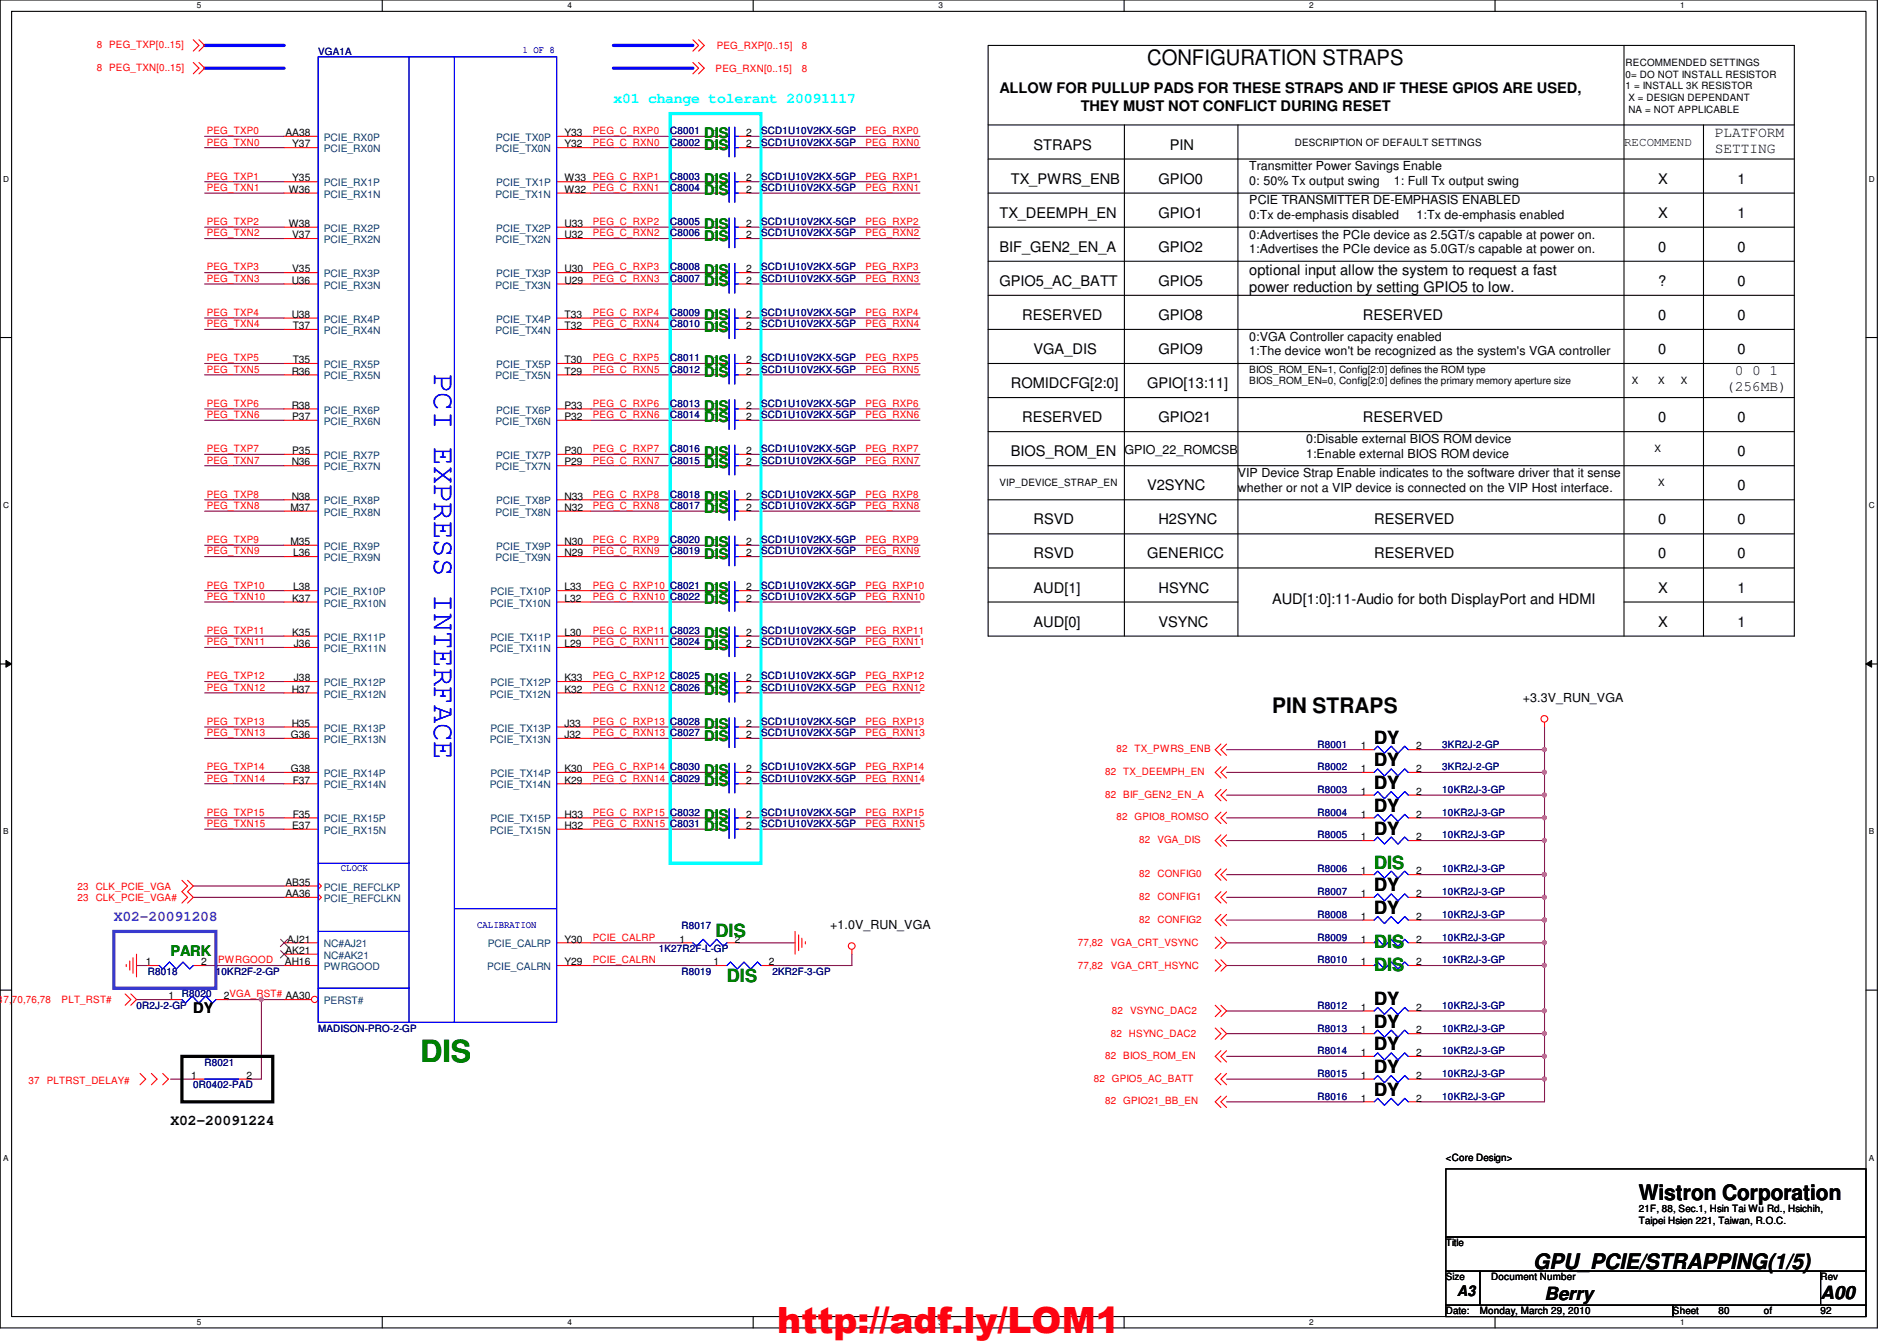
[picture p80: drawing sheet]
<svg xmlns="http://www.w3.org/2000/svg" width="297mm" height="210mm" viewBox="0 0 297 210" stroke-linecap="round" stroke-linejoin="round" font-family="sans-serif">
<defs><g id="words">
<text font-size="5.6" fill="#f00" x="121.7" y="208.7">http://adf.ly/LOM1</text>
<text font-size="4.8" fill="#00f" x="68" y="58.5" transform="rotate(90 68 58.5)">PCI EXPRESS INTERFACE</text>
<text font-size="4.8" fill="#008000" x="65.8" y="166.2">DIS</text>
<g font-size="3.3">
<text x="179.6" y="10.1">CONFIGURATION STRAPS</text>
<text x="199.2" y="111.6">PIN STRAPS</text>
<text x="256.6" y="187.9">Wistron Corporation</text>
<text x="240.1" y="198.6">GPU_PCIE/STRAPPING(1/5)</text>
</g>
<g font-size="2.8">
<text x="215.2" y="116.4">DY</text>
<text x="215.2" y="120">DY</text>
<text x="215.2" y="123.5">DY</text>
<text x="215.2" y="127.1">DY</text>
<text x="215.2" y="130.6">DY</text>
<text x="215.2" y="143.1">DY</text>
<text x="215.2" y="139.5">DY</text>
<text x="215.2" y="160.9">DY</text>
<text x="215.2" y="157.3">DY</text>
<text x="215.2" y="168">DY</text>
<text x="215.2" y="164.4">DY</text>
<text x="215.2" y="171.5">DY</text>
<text x="241.8" y="203.5">Berry</text>
<text x="285.1" y="203.3">A00</text>
</g>
<g font-size="2.8" fill="#008000">
<text x="215.2" y="136">DIS</text>
<text x="112.1" y="146.6">DIS</text>
<text x="215.2" y="148.4">DIS</text>
<text x="113.8" y="153.8">DIS</text>
<text x="215.2" y="152">DIS</text>
</g>
<text font-size="2.3" fill="#0ff" x="96.1" y="16.1">x01 change tolerant 20091117</text>
<g font-size="2.3">
<text x="156.5" y="14.6">ALLOW FOR PULLUP PADS FOR THESE STRAPS AND IF THESE GPIOS ARE USED,</text>
<text x="169.2" y="17.3">THEY MUST NOT CONFLICT DURING RESET</text>
<text x="161.8" y="23.4">STRAPS</text>
<text x="183.2" y="23.4">PIN</text>
<text x="268.5" y="21.4">PLATFORM</text>
<text x="268.5" y="23.9">SETTING</text>
<text x="158.3" y="28.7">TX_PWRS_ENB</text>
<text x="181.4" y="28.7">GPIO0</text>
<text x="259.6" y="28.7">X</text>
<text x="272.1" y="28.7">1</text>
<text x="156.5" y="34.1">TX_DEEMPH_EN</text>
<text x="181.4" y="34.1">GPIO1</text>
<text x="259.6" y="34.1">X</text>
<text x="272.1" y="34.1">1</text>
<text x="156.5" y="39.4">BIF_GEN2_EN_A</text>
<text x="181.4" y="39.4">GPIO2</text>
<text x="259.6" y="39.4">0</text>
<text x="272.1" y="39.4">0</text>
<text x="156.5" y="44.7">GPIO5_AC_BATT</text>
<text x="181.4" y="44.7">GPIO5</text>
<text x="195.6" y="43">optional input allow the system to request a fast</text>
<text x="195.6" y="45.6">power reduction by setting GPIO5 to low.</text>
<text x="259.6" y="44.7">?</text>
<text x="272.1" y="44.7">0</text>
<text x="160.1" y="50.1">RESERVED</text>
<text x="181.4" y="50.1">GPIO8</text>
<text x="213.4" y="50.1">RESERVED</text>
<text x="259.6" y="50.1">0</text>
<text x="272.1" y="50.1">0</text>
<text x="161.8" y="55.4">VGA_DIS</text>
<text x="181.4" y="55.4">GPIO9</text>
<text x="259.6" y="55.4">0</text>
<text x="271.6" y="58.8">0 0 1</text>
<text x="272.1" y="55.4">0</text>
<text x="158.3" y="60.7">ROMIDCFG[2:0]</text>
<text x="179.6" y="60.7">GPIO[13:11]</text>
<text x="270.3" y="61.3">(256MB)</text>
<text x="158.3" y="71.4">BIOS_ROM_EN</text>
<text x="160.1" y="66.1">RESERVED</text>
<text x="181.4" y="66.1">GPIO21</text>
<text x="213.4" y="66.1">RESERVED</text>
<text x="259.6" y="66.1">0</text>
<text x="272.1" y="71.4">0</text>
<text x="272.1" y="66.1">0</text>
<text x="179.6" y="76.8">V2SYNC</text>
<text x="272.1" y="76.8">0</text>
<text x="161.8" y="82.1">RSVD</text>
<text x="181.4" y="82.1">H2SYNC</text>
<text x="215.2" y="82.1">RESERVED</text>
<text x="259.6" y="82.1">0</text>
<text x="272.1" y="82.1">0</text>
<text x="161.8" y="87.4">RSVD</text>
<text x="179.6" y="87.4">GENERICC</text>
<text x="215.2" y="87.4">RESERVED</text>
<text x="259.6" y="87.4">0</text>
<text x="272.1" y="87.4">0</text>
<text x="161.8" y="92.8">AUD[1]</text>
<text x="181.4" y="92.8">HSYNC</text>
<text x="199.2" y="94.5">AUD[1:0]:11-Audio for both DisplayPort and HDMI</text>
<text x="259.6" y="92.8">X</text>
<text x="272.1" y="92.8">1</text>
<text x="161.8" y="98.1">AUD[0]</text>
<text x="181.4" y="98.1">VSYNC</text>
<text x="259.6" y="98.1">X</text>
<text x="272.1" y="98.1">1</text>
<text x="30.3" y="158.6">DY</text>
<text x="26.7" y="176.1">X02-20091224</text>
<text x="228.2" y="202.8">A3</text>
</g>
<g font-size="2.3" fill="#008000">
<text x="110.3" y="23.5">DIS</text>
<text x="110.3" y="21.7">DIS</text>
<text x="110.3" y="28.8">DIS</text>
<text x="110.3" y="35.9">DIS</text>
<text x="110.3" y="30.6">DIS</text>
<text x="110.3" y="37.7">DIS</text>
<text x="110.3" y="43">DIS</text>
<text x="110.3" y="44.8">DIS</text>
<text x="110.3" y="51.9">DIS</text>
<text x="110.3" y="50.1">DIS</text>
<text x="110.3" y="59">DIS</text>
<text x="110.3" y="57.2">DIS</text>
<text x="110.3" y="64.3">DIS</text>
<text x="110.3" y="71.5">DIS</text>
<text x="110.3" y="66.1">DIS</text>
<text x="110.3" y="73.2">DIS</text>
<text x="110.3" y="78.6">DIS</text>
<text x="110.3" y="80.3">DIS</text>
<text x="110.3" y="85.7">DIS</text>
<text x="110.3" y="87.5">DIS</text>
<text x="110.3" y="94.6">DIS</text>
<text x="110.3" y="92.8">DIS</text>
<text x="110.3" y="101.7">DIS</text>
<text x="110.3" y="99.9">DIS</text>
<text x="110.3" y="107">DIS</text>
<text x="110.3" y="108.8">DIS</text>
<text x="110.3" y="114.1">DIS</text>
<text x="110.3" y="115.9">DIS</text>
<text x="110.3" y="121.2">DIS</text>
<text x="110.3" y="123">DIS</text>
<text x="110.3" y="128.4">DIS</text>
<text x="110.3" y="130.1">DIS</text>
<text x="26.7" y="149.7">PARK</text>
</g>
<text font-size="2.3" fill="#8000ff" x="17.8" y="144.1">X02-20091208</text>
<g font-size="1.9">
<text x="254.3" y="22.9">RECOMMEND</text>
<text x="195.6" y="26.7">Transmitter Power Savings Enable</text>
<text x="195.6" y="29">0: 50% Tx output swing</text>
<text x="218.3" y="29">1: Full Tx output swing</text>
<text x="195.6" y="32">PCIE TRANSMITTER DE-EMPHASIS ENABLED</text>
<text x="195.6" y="34.3">0:Tx de-emphasis disabled</text>
<text x="221.8" y="34.3">1:Tx de-emphasis enabled</text>
<text x="195.6" y="37.3">0:Advertises the PCIe device as 2.5GT/s capable at power on.</text>
<text x="195.6" y="39.6">1:Advertises the PCIe device as 5.0GT/s capable at power on.</text>
<text x="195.6" y="53.3">0:VGA Controller capacity enabled</text>
<text x="195.6" y="55.6">1:The device won't be recognized as the system's VGA controller</text>
<text x="176.1" y="71.1">GPIO_22_ROMCSB</text>
<text x="204.5" y="69.3">0:Disable external BIOS ROM device</text>
<text x="204.5" y="71.6">1:Enable external BIOS ROM device</text>
<text x="193.8" y="74.7">VIP Device Strap Enable indicates to the software driver that it sense</text>
<text x="193.8" y="77">whether or not a VIP device is connected on the VIP Host interface.</text>
<text x="238.5" y="109.9">+3.3V_RUN_VGA</text>
<text x="130" y="145.5">+1.0V_RUN_VGA</text>
</g>
<g font-size="1.6" fill="#f00">
<text x="15.2" y="11">8 PEG_TXN[0..15]</text>
<text x="15.2" y="7.5">8 PEG_TXP[0..15]</text>
<text x="112.1" y="11.2">PEG_RXN[0..15]</text>
<text x="112.2" y="7.7">PEG_RXP[0..15]</text>
<text x="125.6" y="11.2">8</text>
<text x="125.6" y="7.7">8</text>
<text x="32.4" y="21">PEG_TXP0</text>
<text x="32.4" y="22.8">PEG_TXN0</text>
<text x="92.8" y="21">PEG_C_RXP0</text>
<text x="92.8" y="22.8">PEG_C_RXN0</text>
<text x="135.5" y="22.8">PEG_RXN0</text>
<text x="135.5" y="21">PEG_RXP0</text>
<text x="32.4" y="28.1">PEG_TXP1</text>
<text x="32.4" y="29.9">PEG_TXN1</text>
<text x="135.5" y="29.9">PEG_RXN1</text>
<text x="135.5" y="28.1">PEG_RXP1</text>
<text x="32.4" y="35.2">PEG_TXP2</text>
<text x="92.8" y="35.2">PEG_C_RXP2</text>
<text x="135.5" y="35.2">PEG_RXP2</text>
<text x="32.4" y="37">PEG_TXN2</text>
<text x="92.8" y="37">PEG_C_RXN2</text>
<text x="135.5" y="37">PEG_RXN2</text>
<text x="32.4" y="42.3">PEG_TXP3</text>
<text x="32.4" y="44.1">PEG_TXN3</text>
<text x="92.8" y="42.3">PEG_C_RXP3</text>
<text x="92.8" y="44.1">PEG_C_RXN3</text>
<text x="135.5" y="44.1">PEG_RXN3</text>
<text x="135.5" y="42.3">PEG_RXP3</text>
<text x="32.4" y="49.4">PEG_TXP4</text>
<text x="32.4" y="51.2">PEG_TXN4</text>
<text x="92.8" y="49.4">PEG_C_RXP4</text>
<text x="92.8" y="51.2">PEG_C_RXN4</text>
<text x="135.5" y="51.2">PEG_RXN4</text>
<text x="135.5" y="49.4">PEG_RXP4</text>
<text x="32.4" y="56.6">PEG_TXP5</text>
<text x="32.4" y="58.3">PEG_TXN5</text>
<text x="92.8" y="56.6">PEG_C_RXP5</text>
<text x="92.8" y="58.3">PEG_C_RXN5</text>
<text x="135.5" y="58.3">PEG_RXN5</text>
<text x="135.5" y="56.6">PEG_RXP5</text>
<text x="32.4" y="63.7">PEG_TXP6</text>
<text x="32.4" y="65.4">PEG_TXN6</text>
<text x="92.8" y="63.7">PEG_C_RXP6</text>
<text x="92.8" y="65.4">PEG_C_RXN6</text>
<text x="135.5" y="65.4">PEG_RXN6</text>
<text x="135.5" y="63.7">PEG_RXP6</text>
<text x="32.4" y="70.8">PEG_TXP7</text>
<text x="92.8" y="70.8">PEG_C_RXP7</text>
<text x="135.5" y="70.8">PEG_RXP7</text>
<text x="32.4" y="72.6">PEG_TXN7</text>
<text x="32.4" y="77.9">PEG_TXP8</text>
<text x="92.8" y="72.6">PEG_C_RXN7</text>
<text x="92.8" y="77.9">PEG_C_RXP8</text>
<text x="135.5" y="72.6">PEG_RXN7</text>
<text x="135.5" y="77.9">PEG_RXP8</text>
<text x="32.4" y="79.7">PEG_TXN8</text>
<text x="92.8" y="79.7">PEG_C_RXN8</text>
<text x="135.5" y="79.7">PEG_RXN8</text>
<text x="32.4" y="85">PEG_TXP9</text>
<text x="32.4" y="86.8">PEG_TXN9</text>
<text x="92.8" y="85">PEG_C_RXP9</text>
<text x="92.8" y="86.8">PEG_C_RXN9</text>
<text x="135.5" y="86.8">PEG_RXN9</text>
<text x="135.5" y="85">PEG_RXP9</text>
<text x="32.4" y="92.1">PEG_TXP10</text>
<text x="32.4" y="93.9">PEG_TXN10</text>
<text x="92.8" y="92.1">PEG_C_RXP10</text>
<text x="92.8" y="93.9">PEG_C_RXN10</text>
<text x="135.5" y="93.9">PEG_RXN10</text>
<text x="135.5" y="92.1">PEG_RXP10</text>
<text x="32.4" y="99.2">PEG_TXP11</text>
<text x="32.4" y="101">PEG_TXN11</text>
<text x="92.8" y="99.2">PEG_C_RXP11</text>
<text x="92.8" y="101">PEG_C_RXN11</text>
<text x="135.5" y="101">PEG_RXN11</text>
<text x="135.5" y="99.2">PEG_RXP11</text>
<text x="32.4" y="106.3">PEG_TXP12</text>
<text x="92.8" y="106.3">PEG_C_RXP12</text>
<text x="135.5" y="106.3">PEG_RXP12</text>
<text x="32.4" y="113.5">PEG_TXP13</text>
<text x="32.4" y="108.1">PEG_TXN12</text>
<text x="92.8" y="113.5">PEG_C_RXP13</text>
<text x="92.8" y="108.1">PEG_C_RXN12</text>
<text x="135.5" y="108.1">PEG_RXN12</text>
<text x="135.5" y="113.5">PEG_RXP13</text>
<text x="32.4" y="115.2">PEG_TXN13</text>
<text x="92.8" y="115.2">PEG_C_RXN13</text>
<text x="135.5" y="115.2">PEG_RXN13</text>
<text x="174.8" y="117.7">82 TX_PWRS_ENB</text>
<text x="32.4" y="120.6">PEG_TXP14</text>
<text x="32.4" y="122.3">PEG_TXN14</text>
<text x="92.8" y="120.6">PEG_C_RXP14</text>
<text x="92.8" y="122.3">PEG_C_RXN14</text>
<text x="135.5" y="122.3">PEG_RXN14</text>
<text x="135.5" y="120.6">PEG_RXP14</text>
<text x="173.1" y="121.3">82 TX_DEEMPH_EN</text>
<text x="173.1" y="124.8">82 BIF_GEN2_EN_A</text>
<text x="32.4" y="127.7">PEG_TXP15</text>
<text x="32.4" y="129.5">PEG_TXN15</text>
<text x="92.8" y="127.7">PEG_C_RXP15</text>
<text x="92.8" y="129.5">PEG_C_RXN15</text>
<text x="135.5" y="129.5">PEG_RXN15</text>
<text x="135.5" y="127.7">PEG_RXP15</text>
<text x="174.8" y="128.4">82 GPIO8_ROMSO</text>
<text x="178.4" y="132">82 VGA_DIS</text>
<text x="178.4" y="137.3">82 CONFIG0</text>
<text x="12.1" y="139.2">23 CLK_PCIE_VGA</text>
<text x="12.1" y="141">23 CLK_PCIE_VGA#</text>
<text x="178.4" y="140.8">82 CONFIG1</text>
<text x="92.8" y="147.2">PCIE_CALRP</text>
<text x="168.8" y="148.1">77,82</text>
<text x="173.9" y="148.1">VGA_CRT_VSYNC</text>
<text x="178.4" y="144.4">82 CONFIG2</text>
<text x="34.2" y="150.8">PWRGOOD</text>
<text x="92.8" y="150.8">PCIE_CALRN</text>
<text x="168.8" y="151.7">77,82</text>
<text x="173.9" y="151.7">VGA_CRT_HSYNC</text>
<text x="-.8" y="157">,37,70,76,78</text>
<text x="9.6" y="157">PLT_RST#</text>
<text x="174.1" y="158.8">82 VSYNC_DAC2</text>
<text x="173.1" y="165.7">82 BIOS_ROM_EN</text>
<text x="173.9" y="162.3">82 HSYNC_DAC2</text>
<text x="4.5" y="169.6">37 PLTRST_DELAY#</text>
<text x="171.3" y="169.3">82 GPIO5_AC_BATT</text>
<text x="173.1" y="172.8">82 GPIO21_BB_EN</text>
</g>
<g font-size="1.6" fill="#000080">
<text x="49.8" y="8.6">VGA1A</text>
<text x="104.9" y="22.8">C8002</text>
<text x="104.9" y="21">C8001</text>
<text x="119.2" y="22.8">SCD1U10V2KX-5GP</text>
<text x="119.2" y="21">SCD1U10V2KX-5GP</text>
<text x="104.9" y="29.9">C8004</text>
<text x="104.9" y="28.1">C8003</text>
<text x="119.2" y="29.9">SCD1U10V2KX-5GP</text>
<text x="119.2" y="28.1">SCD1U10V2KX-5GP</text>
<text x="104.9" y="35.2">C8005</text>
<text x="119.2" y="35.2">SCD1U10V2KX-5GP</text>
<text x="104.9" y="37">C8006</text>
<text x="119.2" y="37">SCD1U10V2KX-5GP</text>
<text x="104.9" y="42.3">C8008</text>
<text x="104.9" y="44.1">C8007</text>
<text x="119.2" y="42.3">SCD1U10V2KX-5GP</text>
<text x="119.2" y="44.1">SCD1U10V2KX-5GP</text>
<text x="104.9" y="51.2">C8010</text>
<text x="104.9" y="49.4">C8009</text>
<text x="119.2" y="51.2">SCD1U10V2KX-5GP</text>
<text x="119.2" y="49.4">SCD1U10V2KX-5GP</text>
<text x="104.9" y="58.3">C8012</text>
<text x="104.9" y="56.6">C8011</text>
<text x="119.2" y="58.3">SCD1U10V2KX-5GP</text>
<text x="119.2" y="56.6">SCD1U10V2KX-5GP</text>
<text x="104.9" y="65.4">C8014</text>
<text x="104.9" y="63.7">C8013</text>
<text x="119.2" y="65.4">SCD1U10V2KX-5GP</text>
<text x="119.2" y="63.7">SCD1U10V2KX-5GP</text>
<text x="104.9" y="70.8">C8016</text>
<text x="119.2" y="70.8">SCD1U10V2KX-5GP</text>
<text x="104.9" y="72.6">C8015</text>
<text x="104.9" y="77.9">C8018</text>
<text x="119.2" y="72.6">SCD1U10V2KX-5GP</text>
<text x="119.2" y="77.9">SCD1U10V2KX-5GP</text>
<text x="104.9" y="79.7">C8017</text>
<text x="119.2" y="79.7">SCD1U10V2KX-5GP</text>
<text x="104.9" y="85">C8020</text>
<text x="104.9" y="86.8">C8019</text>
<text x="119.2" y="85">SCD1U10V2KX-5GP</text>
<text x="119.2" y="86.8">SCD1U10V2KX-5GP</text>
<text x="104.9" y="93.9">C8022</text>
<text x="104.9" y="92.1">C8021</text>
<text x="119.2" y="93.9">SCD1U10V2KX-5GP</text>
<text x="119.2" y="92.1">SCD1U10V2KX-5GP</text>
<text x="104.9" y="101">C8024</text>
<text x="104.9" y="99.2">C8023</text>
<text x="119.2" y="101">SCD1U10V2KX-5GP</text>
<text x="119.2" y="99.2">SCD1U10V2KX-5GP</text>
<text x="104.9" y="106.3">C8025</text>
<text x="119.2" y="106.3">SCD1U10V2KX-5GP</text>
<text x="104.9" y="108.1">C8026</text>
<text x="104.9" y="113.5">C8028</text>
<text x="119.2" y="108.1">SCD1U10V2KX-5GP</text>
<text x="119.2" y="113.5">SCD1U10V2KX-5GP</text>
<text x="104.9" y="115.2">C8027</text>
<text x="119.2" y="115.2">SCD1U10V2KX-5GP</text>
<text x="206.3" y="117">R8001</text>
<text x="225.8" y="117">3KR2J-2-GP</text>
<text x="104.9" y="120.6">C8030</text>
<text x="104.9" y="122.3">C8029</text>
<text x="119.2" y="120.6">SCD1U10V2KX-5GP</text>
<text x="119.2" y="122.3">SCD1U10V2KX-5GP</text>
<text x="206.3" y="120.6">R8002</text>
<text x="206.3" y="124.1">R8003</text>
<text x="225.8" y="120.6">3KR2J-2-GP</text>
<text x="225.8" y="124.1">10KR2J-3-GP</text>
<text x="104.9" y="127.7">C8032</text>
<text x="104.9" y="129.5">C8031</text>
<text x="119.2" y="127.7">SCD1U10V2KX-5GP</text>
<text x="119.2" y="129.5">SCD1U10V2KX-5GP</text>
<text x="206.3" y="127.7">R8004</text>
<text x="206.3" y="131.2">R8005</text>
<text x="225.8" y="127.7">10KR2J-3-GP</text>
<text x="225.8" y="131.2">10KR2J-3-GP</text>
<text x="206.3" y="136.6">R8006</text>
<text x="225.8" y="136.6">10KR2J-3-GP</text>
<text x="206.3" y="143.7">R8008</text>
<text x="206.3" y="140.1">R8007</text>
<text x="225.8" y="143.7">10KR2J-3-GP</text>
<text x="225.8" y="140.1">10KR2J-3-GP</text>
<text x="103.2" y="149">1K27R2F-L-GP</text>
<text x="106.7" y="145.5">R8017</text>
<text x="206.3" y="147.2">R8009</text>
<text x="225.8" y="147.2">10KR2J-3-GP</text>
<text x="23.2" y="152.6">R8018</text>
<text x="33.8" y="152.6">10KR2F-2-GP</text>
<text x="106.7" y="152.6">R8019</text>
<text x="120.9" y="152.6">2KR2F-3-GP</text>
<text x="206.3" y="150.8">R8010</text>
<text x="225.8" y="150.8">10KR2J-3-GP</text>
<text x="21.4" y="157.9">0R2J-2-GP</text>
<text x="28.5" y="156.1">R8020</text>
<text x="49.8" y="161.5">MADISON-PRO-2-GP</text>
<text x="206.3" y="161.5">R8013</text>
<text x="206.3" y="157.9">R8012</text>
<text x="225.8" y="161.5">10KR2J-3-GP</text>
<text x="225.8" y="157.9">10KR2J-3-GP</text>
<text x="32" y="166.8">R8021</text>
<text x="206.3" y="165">R8014</text>
<text x="225.8" y="165">10KR2J-3-GP</text>
<text x="30.3" y="170.3">0R0402-PAD</text>
<text x="206.3" y="172.1">R8016</text>
<text x="206.3" y="168.6">R8015</text>
<text x="225.8" y="172.1">10KR2J-3-GP</text>
<text x="225.8" y="168.6">10KR2J-3-GP</text>
</g>
<g font-size="1.6" fill="#00f">
<text x="81.8" y="8.3">1 OF 8</text>
<text x="53.4" y="136.4">CLOCK</text>
<text x="74.7" y="145.2">CALIBRATION</text>
</g>
<g font-size="1.6">
<text x="254.5" y="10.3">RECOMMENDED SETTINGS</text>
<text x="254.5" y="12.1">0= DO NOT INSTALL RESISTOR</text>
<text x="254.5" y="14">1 = INSTALL 3K RESISTOR</text>
<text x="255" y="15.8">X = DESIGN DEPENDANT</text>
<text x="255" y="17.6">NA = NOT APPLICABLE</text>
<text x="44.7" y="21.3">AA38</text>
<text x="45.8" y="23.1">Y37</text>
<text x="88.4" y="21.3">Y33</text>
<text x="88.4" y="23.1">Y32</text>
<text x="111.7" y="23.1">1</text>
<text x="111.7" y="21.3">1</text>
<text x="116.8" y="23.1">2</text>
<text x="116.8" y="21.3">2</text>
<text x="202.7" y="22.8">DESCRIPTION OF DEFAULT SETTINGS</text>
<text x="45.8" y="28.4">Y35</text>
<text x="88.4" y="28.4">W33 PEG_C_RXP1</text>
<text x="111.7" y="28.4">1</text>
<text x="116.8" y="28.4">2</text>
<text x="45.2" y="30.2">W36</text>
<text x="45.2" y="35.5">W38</text>
<text x="88.4" y="35.5">U33</text>
<text x="88.4" y="30.2">W32 PEG_C_RXN1</text>
<text x="111.7" y="35.5">1</text>
<text x="111.7" y="30.2">1</text>
<text x="116.8" y="35.5">2</text>
<text x="116.8" y="30.2">2</text>
<text x="45.8" y="37.3">V37</text>
<text x="88.4" y="37.3">U32</text>
<text x="111.7" y="37.3">1</text>
<text x="116.8" y="37.3">2</text>
<text x="45.7" y="44.4">U36</text>
<text x="45.8" y="42.6">V35</text>
<text x="88.4" y="42.6">U30</text>
<text x="88.4" y="44.4">U29</text>
<text x="111.7" y="42.6">1</text>
<text x="111.7" y="44.4">1</text>
<text x="116.8" y="42.6">2</text>
<text x="116.8" y="44.4">2</text>
<text x="45.7" y="49.7">U38</text>
<text x="45.8" y="51.5">T37</text>
<text x="88.4" y="49.7">T33</text>
<text x="88.4" y="51.5">T32</text>
<text x="111.7" y="51.5">1</text>
<text x="111.7" y="49.7">1</text>
<text x="116.8" y="51.5">2</text>
<text x="116.8" y="49.7">2</text>
<text x="45.7" y="58.6">R36</text>
<text x="45.8" y="56.9">T35</text>
<text x="88.4" y="56.9">T30</text>
<text x="88.4" y="58.6">T29</text>
<text x="111.7" y="58.6">1</text>
<text x="111.7" y="56.9">1</text>
<text x="116.8" y="58.6">2</text>
<text x="116.8" y="56.9">2</text>
<text x="195.6" y="58.3">BIOS_ROM_EN=1, Config[2:0] defines the ROM type</text>
<text x="45.7" y="64">R38</text>
<text x="45.8" y="65.7">P37</text>
<text x="88.4" y="64">P33</text>
<text x="88.4" y="65.7">P32</text>
<text x="111.7" y="65.7">1</text>
<text x="111.7" y="64">1</text>
<text x="116.8" y="65.7">2</text>
<text x="116.8" y="64">2</text>
<text x="195.6" y="60.2">BIOS_ROM_EN=0, Config[2:0] defines the primary memory aperture size</text>
<text x="255.5" y="60.1">X</text>
<text x="259.6" y="60.1">X</text>
<text x="263.2" y="60.1">X</text>
<text x="45.8" y="71.1">P35</text>
<text x="88.4" y="71.1">P30</text>
<text x="111.7" y="71.1">1</text>
<text x="116.8" y="71.1">2</text>
<text x="259.1" y="70.8">X</text>
<text x="45.7" y="72.9">N36</text>
<text x="88.4" y="72.9">P29</text>
<text x="111.7" y="72.9">1</text>
<text x="116.8" y="72.9">2</text>
<text x="156.5" y="76.1">VIP_DEVICE_STRAP_EN</text>
<text x="259.6" y="76.1">X</text>
<text x="45.5" y="80">M37</text>
<text x="45.7" y="78.2">N38</text>
<text x="88.4" y="78.2">N33</text>
<text x="88.4" y="80">N32</text>
<text x="111.7" y="78.2">1</text>
<text x="111.7" y="80">1</text>
<text x="116.8" y="78.2">2</text>
<text x="116.8" y="80">2</text>
<text x="45.5" y="85.3">M35</text>
<text x="45.9" y="87.1">L36</text>
<text x="88.4" y="85.3">N30</text>
<text x="88.4" y="87.1">N29</text>
<text x="111.7" y="85.3">1</text>
<text x="111.7" y="87.1">1</text>
<text x="116.8" y="85.3">2</text>
<text x="116.8" y="87.1">2</text>
<text x="45.8" y="94.2">K37</text>
<text x="45.9" y="92.4">L38</text>
<text x="88.4" y="94.2">L32</text>
<text x="88.4" y="92.4">L33</text>
<text x="111.7" y="94.2">1</text>
<text x="111.7" y="92.4">1</text>
<text x="116.8" y="94.2">2</text>
<text x="116.8" y="92.4">2</text>
<text x="45.8" y="99.5">K35</text>
<text x="46" y="101.3">J36</text>
<text x="88.4" y="101.3">L29</text>
<text x="88.4" y="99.5">L30</text>
<text x="111.7" y="101.3">1</text>
<text x="111.7" y="99.5">1</text>
<text x="116.8" y="101.3">2</text>
<text x="116.8" y="99.5">2</text>
<text x="46" y="106.6">J38</text>
<text x="88.4" y="106.6">K33</text>
<text x="111.7" y="106.6">1</text>
<text x="116.8" y="106.6">2</text>
<text x="45.7" y="108.4">H37</text>
<text x="45.7" y="113.7">H35</text>
<text x="88.4" y="108.4">K32</text>
<text x="88.4" y="113.7">J33</text>
<text x="111.7" y="108.4">1</text>
<text x="111.7" y="113.7">1</text>
<text x="116.8" y="108.4">2</text>
<text x="116.8" y="113.7">2</text>
<text x="45.5" y="115.5">G36</text>
<text x="88.4" y="115.5">J32</text>
<text x="111.7" y="115.5">1</text>
<text x="116.8" y="115.5">2</text>
<text x="213.1" y="117.3">1</text>
<text x="221.7" y="117.3">2</text>
<text x="45.5" y="120.9">G38</text>
<text x="45.8" y="122.6">F37</text>
<text x="88.4" y="122.6">K29</text>
<text x="88.4" y="120.9">K30</text>
<text x="111.7" y="120.9">1</text>
<text x="111.7" y="122.6">1</text>
<text x="116.8" y="120.9">2</text>
<text x="116.8" y="122.6">2</text>
<text x="213.1" y="120.9">1</text>
<text x="213.1" y="124.4">1</text>
<text x="221.7" y="120.9">2</text>
<text x="221.7" y="124.4">2</text>
<text x="45.8" y="129.8">E37</text>
<text x="45.8" y="128">F35</text>
<text x="88.4" y="129.8">H32</text>
<text x="88.4" y="128">H33</text>
<text x="111.7" y="128">1</text>
<text x="111.7" y="129.8">1</text>
<text x="116.8" y="128">2</text>
<text x="116.8" y="129.8">2</text>
<text x="213.1" y="128">1</text>
<text x="213.1" y="131.5">1</text>
<text x="221.7" y="128">2</text>
<text x="221.7" y="131.5">2</text>
<text x="213.1" y="136.9">1</text>
<text x="221.7" y="136.9">2</text>
<text x="44.7" y="140.4">AA36</text>
<text x="44.7" y="138.6">AB35</text>
<text x="213.1" y="144">1</text>
<text x="213.1" y="140.4">1</text>
<text x="221.7" y="144">2</text>
<text x="221.7" y="140.4">2</text>
<text x="44.7" y="149.3">AK21</text>
<text x="45" y="147.5">AJ21</text>
<text x="88.4" y="147.5">Y30</text>
<text x="106.4" y="147.5">1</text>
<text x="115.1" y="147.5">2</text>
<text x="213.1" y="147.5">1</text>
<text x="221.7" y="147.5">2</text>
<text x="22.8" y="151.1">1</text>
<text x="31.5" y="151.1">2</text>
<text x="44.6" y="151.1">AH16</text>
<text x="88.4" y="151.1">Y29</text>
<text x="111.7" y="151.1">1</text>
<text x="120.4" y="151.1">2</text>
<text x="213.1" y="151.1">1</text>
<text x="221.7" y="151.1">2</text>
<text x="26.4" y="156.4">1</text>
<text x="35" y="156.4">2VGA_RST# AA30</text>
<text x="213.1" y="161.8">1</text>
<text x="213.1" y="158.2">1</text>
<text x="221.7" y="161.8">2</text>
<text x="221.7" y="158.2">2</text>
<text x="213.1" y="165.3">1</text>
<text x="221.7" y="165.3">2</text>
<text x="29.9" y="168.9">1</text>
<text x="38.6" y="168.9">2</text>
<text x="213.1" y="172.4">1</text>
<text x="213.1" y="168.9">1</text>
<text x="221.7" y="172.4">2</text>
<text x="221.7" y="168.9">2</text>
<text x="226.4" y="181.7">&lt;Core Design&gt;</text>
<text x="256.6" y="189.7">21F, 88, Sec.1, Hsin Tai Wu Rd., Hsichih,</text>
<text x="256.6" y="191.6">Taipei Hsien 221, Taiwan, R.O.C.</text>
<text x="226.4" y="195.1">Title</text>
<text x="226.4" y="200.4">Size</text>
<text x="233.5" y="200.4">Document Number</text>
<text x="285.1" y="200.4">Rev</text>
<text x="226.4" y="205.7">Date:</text>
<text x="231.7" y="205.7">Monday, March 29, 2010</text>
<text x="262" y="205.7">Sheet</text>
<text x="269.1" y="205.7">80</text>
<text x="276.2" y="205.7">of</text>
<text x="285.1" y="205.7">92</text>
</g>
<g font-size="1.6" fill="#004080">
<text x="50.7" y="23.8">PCIE_RX0N</text>
<text x="50.7" y="22.1">PCIE_RX0P</text>
<text x="77.6" y="23.8">PCIE_TX0N</text>
<text x="77.7" y="22.1">PCIE_TX0P</text>
<text x="50.7" y="29.2">PCIE_RX1P</text>
<text x="77.7" y="29.2">PCIE_TX1P</text>
<text x="50.7" y="30.9">PCIE_RX1N</text>
<text x="77.6" y="30.9">PCIE_TX1N</text>
<text x="50.7" y="38.1">PCIE_RX2N</text>
<text x="50.7" y="36.3">PCIE_RX2P</text>
<text x="77.6" y="38.1">PCIE_TX2N</text>
<text x="77.7" y="36.3">PCIE_TX2P</text>
<text x="50.7" y="45.2">PCIE_RX3N</text>
<text x="50.7" y="43.4">PCIE_RX3P</text>
<text x="77.6" y="45.2">PCIE_TX3N</text>
<text x="77.7" y="43.4">PCIE_TX3P</text>
<text x="50.7" y="52.3">PCIE_RX4N</text>
<text x="50.7" y="50.5">PCIE_RX4P</text>
<text x="77.6" y="52.3">PCIE_TX4N</text>
<text x="77.7" y="50.5">PCIE_TX4P</text>
<text x="50.7" y="59.4">PCIE_RX5N</text>
<text x="50.7" y="57.6">PCIE_RX5P</text>
<text x="77.6" y="59.4">PCIE_TX5N</text>
<text x="77.7" y="57.6">PCIE_TX5P</text>
<text x="50.7" y="64.7">PCIE_RX6P</text>
<text x="77.7" y="64.7">PCIE_TX6P</text>
<text x="50.7" y="66.5">PCIE_RX6N</text>
<text x="50.7" y="71.8">PCIE_RX7P</text>
<text x="77.6" y="66.5">PCIE_TX6N</text>
<text x="77.7" y="71.8">PCIE_TX7P</text>
<text x="50.7" y="73.6">PCIE_RX7N</text>
<text x="77.6" y="73.6">PCIE_TX7N</text>
<text x="50.7" y="80.7">PCIE_RX8N</text>
<text x="50.7" y="79">PCIE_RX8P</text>
<text x="77.6" y="80.7">PCIE_TX8N</text>
<text x="77.7" y="79">PCIE_TX8P</text>
<text x="50.7" y="87.8">PCIE_RX9N</text>
<text x="50.7" y="86.1">PCIE_RX9P</text>
<text x="77.6" y="87.8">PCIE_TX9N</text>
<text x="77.7" y="86.1">PCIE_TX9P</text>
<text x="50.7" y="95">PCIE_RX10N</text>
<text x="50.7" y="93.2">PCIE_RX10P</text>
<text x="76.7" y="95">PCIE_TX10N</text>
<text x="76.8" y="93.2">PCIE_TX10P</text>
<text x="50.7" y="100.3">PCIE_RX11P</text>
<text x="76.8" y="100.3">PCIE_TX11P</text>
<text x="50.7" y="102.1">PCIE_RX11N</text>
<text x="50.7" y="107.4">PCIE_RX12P</text>
<text x="76.7" y="102.1">PCIE_TX11N</text>
<text x="76.8" y="107.4">PCIE_TX12P</text>
<text x="50.7" y="109.2">PCIE_RX12N</text>
<text x="76.7" y="109.2">PCIE_TX12N</text>
<text x="50.7" y="116.3">PCIE_RX13N</text>
<text x="50.7" y="114.5">PCIE_RX13P</text>
<text x="76.7" y="116.3">PCIE_TX13N</text>
<text x="76.8" y="114.5">PCIE_TX13P</text>
<text x="50.7" y="123.4">PCIE_RX14N</text>
<text x="50.7" y="121.6">PCIE_RX14P</text>
<text x="76.7" y="123.4">PCIE_TX14N</text>
<text x="76.8" y="121.6">PCIE_TX14P</text>
<text x="50.7" y="130.5">PCIE_RX15N</text>
<text x="50.7" y="128.7">PCIE_RX15P</text>
<text x="76.7" y="130.5">PCIE_TX15N</text>
<text x="76.8" y="128.7">PCIE_TX15P</text>
<text x="50.7" y="141.2">PCIE_REFCLKN</text>
<text x="50.7" y="139.4">PCIE_REFCLKP</text>
<text x="50.7" y="148.3">NC#AJ21</text>
<text x="76.4" y="148.3">PCIE_CALRP</text>
<text x="50.7" y="150.1">NC#AK21</text>
<text x="50.7" y="151.8">PWRGOOD</text>
<text x="76.3" y="151.8">PCIE_CALRN</text>
<text x="50.7" y="157.2">PERST#</text>
</g>
<g font-size="1.3">
<text x="30.8" y="1.3">5</text>
<text x="88.9" y="1.3">4</text>
<text x="146.9" y="1.3">3</text>
<text x="205" y="1.3">2</text>
<text x="263.1" y="1.3">1</text>
<text x=".5" y="28.4">D</text>
<text x="292.6" y="28.4">D</text>
<text x=".5" y="79.5">C</text>
<text x="292.6" y="79.5">C</text>
<text x=".5" y="130.6">B</text>
<text x="292.6" y="130.6">B</text>
<text x=".5" y="181.7">A</text>
<text x="292.6" y="181.7">A</text>
<text x="30.8" y="207.4">5</text>
<text x="88.9" y="207.4">4</text>
<text x="146.9" y="207.4">3</text>
<text x="205" y="207.4">2</text>
<text x="263.1" y="207.4">1</text>
</g>
</g></defs>
<path d="M0 0h294v207.9h-294zM1.8 1.8h290.4v204.3h-290.4z" fill="none" stroke="#000" stroke-width=".17"/>
<g fill="#fff">
<path d="M30.8 .2h.7v1.4h-.7z"/>
<path d="M30.8 206.2h.7v1.4h-.7z"/>
</g>
<path d="M59.9 0v1.8M59.9 206.1v1.8" fill="none" stroke="#000" stroke-width=".17"/>
<g fill="#fff">
<path d="M88.9 .2h.6v1.4h-.6z"/>
<path d="M88.9 206.2h.6v1.4h-.6z"/>
</g>
<path d="M117.9 0v1.8M117.9 206.1v1.8" fill="none" stroke="#000" stroke-width=".17"/>
<g fill="#fff">
<path d="M146.9 .2h.7v1.4h-.7z"/>
<path d="M146.9 206.2h.7v1.4h-.7z"/>
</g>
<path d="M176 0v1.8M176 206.1v1.8" fill="none" stroke="#000" stroke-width=".17"/>
<g fill="#fff">
<path d="M205 .2h.7v1.4h-.7z"/>
<path d="M205 206.2h.7v1.4h-.7z"/>
</g>
<path d="M234.1 0v1.8M234.1 206.1v1.8" fill="none" stroke="#000" stroke-width=".17"/>
<g fill="#fff">
<path d="M263.1 .2h.7v1.4h-.7z"/>
<path d="M263.1 206.2h.7v1.4h-.7z"/>
<path d="M.5 27.3h.9v1.4h-.9z"/>
<path d="M292.6 27.3h.9v1.4h-.9z"/>
<path d="M.5 78.4h.9v1.4h-.9z"/>
<path d="M292.6 78.4h.9v1.4h-.9z"/>
</g>
<path d="M0 52.8h1.8M292.2 52.8h1.8" fill="none" stroke="#000" stroke-width=".17"/>
<g fill="#fff">
<path d="M.5 129.5h.8v1.4h-.8z"/>
<path d="M292.6 129.5h.9v1.4h-.9z"/>
</g>
<path d="M0 103.9h1.8M292.2 103.9h1.8" fill="none" stroke="#000" stroke-width=".17"/>
<path d="M.9 103.4l.9 .5-.9 .5zM292.2 103.9l.9-.5v1z" fill="#000"/>
<path d="M.9 103.4l.9 .5-.9 .5zM292.2 103.9l.9-.5v1z" fill="none" stroke="#000" stroke-width=".16"/>
<g fill="#fff">
<path d="M.5 180.5h.8v1.4h-.8z"/>
<path d="M292.6 180.5h.9v1.4h-.9z"/>
</g>
<path d="M0 155h1.8M292.2 155h1.8" fill="none" stroke="#000" stroke-width=".17"/>
<g fill="none" stroke="#800040" stroke-width=".17">
<path d="M32 28.4h12.5M32 30.2h12.5M117.4 51.6h26.7M117.4 58.7h26.7M117.4 56.9h26.7M117.4 49.8h26.7M117.4 65.8h26.7M117.4 72.9h26.7M117.4 71.1h26.7M117.4 64h26.7M32 113.8h12.5M32 115.6h12.5"/>
<path d="M32 128h12.5M32 129.8h12.5M222.3 168.9h19.5"/>
</g>
<path d="M32 10.7h12.5M32 7.1h12.5M96.1 7.1h12.4M96.1 10.7h12.4" fill="none" stroke="#00f" stroke-width=".51"/>
<circle cx="241.8" cy="168.9" r=".32" fill="#f0f"/>
<circle cx="241.8" cy="168.9" r=".32" fill="none" stroke="#f0f" stroke-width=".17"/>
<g fill="none" stroke="#800040" stroke-width=".17">
<path d="M32 35.6h12.5M32 37.3h12.5M117.4 23.1h26.7M32 42.7h12.5M32 44.4h12.5M92.5 56.9h19.6M92.5 58.7h19.6M92.5 49.8h19.6M92.5 51.6h19.6M92.5 71.1h19.6M92.5 72.9h19.6M92.5 64h19.6"/>
<path d="M92.5 65.8h19.6M117.4 78.2h26.7M117.4 80h26.7M117.4 87.1h26.7M117.4 85.3h26.7M117.4 94.2h26.7M117.4 99.6h26.7M117.4 92.5h26.7M32 106.7h12.5M32 108.5h12.5M117.4 108.5h26.7M117.4 115.6h26.7"/>
<path d="M117.4 113.8h26.7M117.4 106.7h26.7M117.4 101.3h26.7M30.3 138.7h14.2M32 120.9h12.5M32 122.7h12.5M117.4 122.7h26.7M117.4 129.8h26.7M117.4 128h26.7M117.4 120.9h26.7M192.1 120.9h21.3M21.4 151.1h1.8"/>
<path d="M30.3 140.5h14.2M133.4 149.4v1.7M192.1 168.9h21.3M192.1 172.5h21.3M241.8 168.9v3.6h-19.5M241.8 161.8v3.6"/>
</g>
<circle cx="241.8" cy="161.8" r=".32" fill="#f0f"/>
<circle cx="241.8" cy="161.8" r=".32" fill="none" stroke="#f0f" stroke-width=".17"/>
<path d="M241.8 128v3.6M222.3 140.5h19.5" fill="none" stroke="#800040" stroke-width=".17"/>
<circle cx="241.8" cy="131.5" r=".32" fill="#f0f"/>
<circle cx="241.8" cy="131.5" r=".32" fill="none" stroke="#f0f" stroke-width=".17"/>
<path d="M192.1 144h21.3M241.8 140.5v3.5" fill="none" stroke="#800040" stroke-width=".17"/>
<circle cx="241.8" cy="144" r=".32" fill="#f0f"/>
<circle cx="241.8" cy="144" r=".32" fill="none" stroke="#f0f" stroke-width=".17"/>
<circle cx="241.8" cy="140.4" r=".32" fill="#f0f"/>
<circle cx="241.8" cy="140.4" r=".32" fill="none" stroke="#f0f" stroke-width=".17"/>
<path d="M192.1 117.3h21.3M192.1 136.9h21.3M222.3 136.9h19.5M222.3 120.9h19.5M222.3 144h19.5M241.8 151.1v7.1" fill="none" stroke="#800040" stroke-width=".17"/>
<circle cx="241.8" cy="151.1" r=".32" fill="#f0f"/>
<circle cx="241.8" cy="151.1" r=".32" fill="none" stroke="#f0f" stroke-width=".17"/>
<path d="M222.3 117.3h19.5M192.1 131.6h21.3M222.3 131.6h19.5M222.3 128h19.5M222.3 158.2h19.5v3.6" fill="none" stroke="#800040" stroke-width=".17"/>
<circle cx="241.8" cy="158.2" r=".32" fill="#f0f"/>
<circle cx="241.8" cy="158.2" r=".32" fill="none" stroke="#f0f" stroke-width=".17"/>
<path d="M241.8 113.8v3.5M241.8 165.4v3.5" fill="none" stroke="#800040" stroke-width=".17"/>
<circle cx="241.8" cy="165.3" r=".32" fill="#f0f"/>
<circle cx="241.8" cy="165.3" r=".32" fill="none" stroke="#f0f" stroke-width=".17"/>
<path d="M241.8 117.3v3.6M192.1 128h21.3M192.1 151.1h21.3M222.3 161.8h19.5" fill="none" stroke="#800040" stroke-width=".17"/>
<circle cx="241.8" cy="117.3" r=".32" fill="#f0f"/>
<circle cx="241.8" cy="117.3" r=".32" fill="none" stroke="#f0f" stroke-width=".17"/>
<path d="M241.8 136.9v3.6" fill="none" stroke="#800040" stroke-width=".17"/>
<circle cx="241.8" cy="136.9" r=".32" fill="#f0f"/>
<circle cx="241.8" cy="136.9" r=".32" fill="none" stroke="#f0f" stroke-width=".17"/>
<path d="M241.8 147.6v3.5" fill="none" stroke="#800040" stroke-width=".17"/>
<circle cx="241.8" cy="147.5" r=".32" fill="#f0f"/>
<circle cx="241.8" cy="147.5" r=".32" fill="none" stroke="#f0f" stroke-width=".17"/>
<path d="M241.8 120.9v3.6" fill="none" stroke="#800040" stroke-width=".17"/>
<circle cx="241.8" cy="120.9" r=".32" fill="#f0f"/>
<circle cx="241.8" cy="120.9" r=".32" fill="none" stroke="#f0f" stroke-width=".17"/>
<path d="M241.8 124.5v3.5" fill="none" stroke="#800040" stroke-width=".17"/>
<circle cx="241.8" cy="128" r=".32" fill="#f0f"/>
<circle cx="241.8" cy="128" r=".32" fill="none" stroke="#f0f" stroke-width=".17"/>
<circle cx="241.8" cy="124.4" r=".32" fill="#f0f"/>
<circle cx="241.8" cy="124.4" r=".32" fill="none" stroke="#f0f" stroke-width=".17"/>
<path d="M241.8 131.6v5.3M192.1 165.4h21.3M222.3 165.4h19.5" fill="none" stroke="#800040" stroke-width=".17"/>
<circle cx="241.8" cy="136.9" r=".32" fill="#f0f"/>
<circle cx="241.8" cy="136.9" r=".32" fill="none" stroke="#f0f" stroke-width=".17"/>
<path d="M192.1 158.2h21.3M241.8 144v3.6M192.1 161.8h21.3" fill="none" stroke="#800040" stroke-width=".17"/>
<circle cx="241.8" cy="144" r=".32" fill="#f0f"/>
<circle cx="241.8" cy="144" r=".32" fill="none" stroke="#f0f" stroke-width=".17"/>
<g fill="none" stroke="#800040" stroke-width=".17">
<path d="M32 21.3h12.5M32 23.1h12.5M92.5 28.4h19.6M92.5 30.2h19.6M92.5 35.6h19.6M92.5 37.3h19.6M92.5 21.3h19.6M92.5 23.1h19.6M117.4 30.2h26.7M117.4 28.4h26.7M117.4 37.3h26.7M117.4 35.6h26.7"/>
<path d="M117.4 21.3h26.7M32 56.9h12.5M32 58.7h12.5M32 49.8h12.5M32 51.6h12.5M92.5 42.7h19.6M92.5 44.4h19.6M117.4 44.4h26.7M117.4 42.7h26.7M32 71.1h12.5M32 72.9h12.5M32 64h12.5"/>
<path d="M32 65.8h12.5M32 78.2h12.5M92.5 78.2h19.6M32 85.3h12.5M32 87.1h12.5M32 99.6h12.5M32 92.5h12.5M32 94.2h12.5M32 80h12.5M92.5 85.3h19.6M92.5 87.1h19.6M92.5 99.6h19.6"/>
<path d="M92.5 92.5h19.6M92.5 94.2h19.6M92.5 80h19.6M32 101.3h12.5M92.5 101.3h19.6M92.5 113.8h19.6M92.5 115.6h19.6M92.5 106.7h19.6M92.5 108.5h19.6M92.5 128h19.6M92.5 129.8h19.6M92.5 120.9h19.6"/>
<path d="M92.5 122.7h19.6M192.1 124.5h21.3M222.3 124.5h19.5M21.4 156.5h5.3M32 151.1h12.5M40.9 156.5h3.6M92.5 151.1h19.6M92.5 147.6h14.2M115.6 147.6h8.9M120.9 151.1h12.5M192.1 140.5h21.3M192.1 147.6h21.3"/>
<path d="M222.3 151.1h19.5M222.3 147.6h19.5M26.7 168.9h3.6M39.2 168.9h1.7"/>
</g>
<circle cx="40.9" cy="156.4" r=".32" fill="#f0f"/>
<circle cx="40.9" cy="156.4" r=".32" fill="none" stroke="#f0f" stroke-width=".17"/>
<path d="M35.6 156.5h5.3v12.4" fill="none" stroke="#800040" stroke-width=".17"/>
<g fill="none" stroke="#f00" stroke-width=".17">
<path d="M30.3 9.8l.9 .9-.9 .9M30.3 6.2l.9 .9-.9 .9M31.2 9.8l.8 .9-.8 .9M31.2 6.2l.8 .9-.8 .9M108.5 9.8l.9 .9-.9 .9M108.5 6.2l.9 .9-.9 .9M109.4 9.8l.9 .9-.9 .9M109.4 6.2l.9 .9-.9 .9M44.5 37.3h5.3M44.5 35.6h5.3M44.5 30.2h5.3M44.5 28.4h5.3"/>
<path d="M44.5 23.1h5.3M44.5 21.3h5.3M112.1 37.3h1.7M112.1 35.6h1.7M112.1 30.2h1.7M112.1 28.4h1.7M115.6 37.3h1.8M115.6 35.6h1.8M115.6 30.2h1.8M115.6 28.4h1.8M44.5 58.7h5.3M44.5 56.9h5.3"/>
<path d="M44.5 51.6h5.3M44.5 49.8h5.3M44.5 44.4h5.3M44.5 42.7h5.3M112.1 58.7h1.7M112.1 56.9h1.7M112.1 51.6h1.7M112.1 49.8h1.7M115.6 58.7h1.8M115.6 56.9h1.8M115.6 51.6h1.8M115.6 49.8h1.8"/>
<path d="M44.5 71.1h5.3M44.5 72.9h5.3M44.5 65.8h5.3M44.5 64h5.3M44.5 78.2h5.3M112.1 71.1h1.7M112.1 72.9h1.7M112.1 65.8h1.7M112.1 64h1.7M115.6 71.1h1.8M115.6 72.9h1.8M115.6 65.8h1.8"/>
<path d="M115.6 64h1.8M44.5 99.6h5.3M44.5 94.2h5.3M44.5 92.5h5.3M44.5 85.3h5.3M44.5 87.1h5.3M44.5 80h5.3M112.1 99.6h1.7M112.1 94.2h1.7M112.1 92.5h1.7M112.1 85.3h1.7M112.1 87.1h1.7"/>
<path d="M115.6 99.6h1.8M115.6 94.2h1.8M115.6 92.5h1.8M115.6 85.3h1.8M115.6 87.1h1.8M44.5 108.5h5.3M44.5 106.7h5.3M44.5 101.3h5.3M44.5 115.6h5.3M44.5 113.8h5.3M112.1 108.5h1.7M112.1 106.7h1.7"/>
<path d="M112.1 101.3h1.7M115.6 108.5h1.8M115.6 106.7h1.8M115.6 101.3h1.8M191.2 116.5l-.9 .8 .9 .9M192.1 116.5l-.9 .8 .9 .9M213.4 117.3h1.8M220.5 117.3h1.8M241.8 113.1v.7M28.5 137.8l.9 .9-.9 .9 .9 .9-.9 .9M29.4 137.8l.9 .9-.9 .9 .9 .9-.9 .9M44.5 120.9h5.3"/>
<path d="M44.5 128h5.3M44.5 129.8h5.3M44.5 138.7h5.3M44.5 122.7h5.3M49.8 140l.5 .5-.5 .5M49.8 138.2l.5 .5-.5 .5M112.1 120.9h1.7M112.1 128h1.7M112.1 129.8h1.7M115.6 120.9h1.8M115.6 128h1.8M115.6 129.8h1.8"/>
<path d="M191.2 120l-.9 .9 .9 .9M191.2 123.6l-.9 .9 .9 .8M191.2 127.1l-.9 .9 .9 .9M191.2 130.7l-.9 .9 .9 .9M191.2 136l-.9 .9 .9 .9M191.2 139.6l-.9 .9 .9 .9M192.1 120l-.9 .9 .9 .9M192.1 123.6l-.9 .9 .9 .8M192.1 127.1l-.9 .9 .9 .9M192.1 130.7l-.9 .9 .9 .9M192.1 136l-.9 .9 .9 .9M192.1 139.6l-.9 .9 .9 .9"/>
<path d="M213.4 120.9h1.8M213.4 128h1.8M213.4 131.6h1.8M220.5 120.9h1.8M220.5 128h1.8M220.5 131.6h1.8M19.6 155.6l.9 .9-.9 .9M19.8 151v.3M20.3 150.4v1.4M20.5 155.6l.9 .9-.9 .9M20.8 149.9v2.5M21.4 149.4v3.5"/>
<path d="M23.2 151.1h1.7M30.3 151.1h1.7M44.5 151.1h5.3M44.5 147.6h5.3M44.5 149.4h5.3M44.5 140.5h5.3M87.2 151.1h5.3M87.2 147.6h5.3M106.7 147.6h1.8M112.1 151.1h1.7M113.8 147.6h1.8M119.2 151.1h1.7"/>
<path d="M124.5 145.8v3.6M125 146.3v2.5M125.6 146.9v1.4M126.1 147.4v.3M133.4 148.6v.8M190.3 146.7l.9 .9-.9 .9M190.3 150.2l.9 .9-.9 .9M190.3 157.4l.9 .8-.9 .9M191.2 146.7l.9 .9-.9 .9M191.2 150.2l.9 .9-.9 .9M191.2 157.4l.9 .8-.9 .9M191.2 143.1l-.9 .9 .9 .9"/>
<path d="M192.1 143.1l-.9 .9 .9 .9M213.4 151.1h1.8M213.4 147.6h1.8M213.4 144h1.8M220.5 151.1h1.8M220.5 147.6h1.8M220.5 144h1.8M21.9 168l.9 .9-.9 .9M23.7 168l.9 .9-.9 .9M25.5 168l.9 .9-.9 .9M190.3 160.9l.9 .9-.9 .9M191.2 160.9l.9 .9-.9 .9"/>
<path d="M191.2 168l-.9 .9 .9 .9M191.2 164.5l-.9 .9 .9 .8M191.2 171.6l-.9 .9 .9 .9M192.1 168l-.9 .9 .9 .9M192.1 164.5l-.9 .9 .9 .8M192.1 171.6l-.9 .9 .9 .9M213.4 172.5h1.8M213.4 161.8h1.8M220.5 172.5h1.8M220.5 161.8h1.8"/>
<circle cx="241.8" cy="112.5" r=".52"/>
<circle cx="133.4" cy="148.1" r=".52"/>
</g>
<g fill="none" stroke="#000" stroke-width=".17">
<path d="M154.7 19.6h126.3M154.7 7.1h126.3v92.5h-126.3zM176.1 19.6v80M193.8 19.6v80M254.3 7.1v92.5M266.7 19.6v80M154.7 24.9h126.3M154.7 30.2h126.3M154.7 35.6h126.3M154.7 51.6h126.3M154.7 56.9h126.3M154.7 40.9h126.3"/>
<path d="M154.7 46.2h126.3M154.7 67.6h126.3M154.7 72.9h126.3M154.7 62.2h126.3M154.7 78.2h126.3M154.7 83.6h126.3M154.7 88.9h126.3M154.7 94.2h39.1M254.3 94.2h26.7M226.4 183h65.8v10.6h-65.8zM226.4 193.6h65.8v5.4h-65.8zM226.4 199h5.3v5.3h-5.3z"/>
<path d="M231.7 199h53.4v5.3h-53.4zM285.1 199h7.1v5.3h-7.1zM226.4 204.3h35.6v1.8h-35.6zM262 204.3h30.2v1.8h-30.2z"/>
</g>
<path d="M104.9 17.8h14.3v117.3h-14.3z" fill="none" stroke="#0ff" stroke-width=".51"/>
<path d="M17.8 145.8h16v8.9h-16z" fill="none" stroke="#8000ff" stroke-width=".51"/>
<path d="M28.5 165.4h14.2v7.1h-14.2z" fill="none" stroke="#000" stroke-width=".51"/>
<g fill="none" stroke="#00f" stroke-width=".17">
<path d="M113.8 37.3h.4M113.8 35.6h.4M113.8 30.2h.4M113.8 28.4h.4M114.2 35.9v2.9M114.2 34.1v2.9M114.2 28.8v2.9M114.2 27v2.9M115.1 37.3h.5M115.1 35.6h.5M115.1 30.2h.5M115.1 28.4h.5"/>
<path d="M115.1 35.9v2.9M115.1 34.1v2.9M115.1 28.8v2.9M115.1 27v2.9M113.8 58.7h.4M113.8 56.9h.4M113.8 51.6h.4M113.8 49.8h.4M114.2 57.2v2.9M114.2 55.5v2.8M114.2 50.1v2.9M114.2 48.3v2.9"/>
<path d="M115.1 58.7h.5M115.1 56.9h.5M115.1 51.6h.5M115.1 49.8h.5M115.1 57.2v2.9M115.1 55.5v2.8M115.1 50.1v2.9M115.1 48.3v2.9M113.8 71.1h.4M113.8 72.9h.4M113.8 65.8h.4M113.8 64h.4"/>
<path d="M114.2 69.7v2.9M114.2 71.5v2.8M114.2 64.3v2.9M114.2 62.6v2.8M115.1 71.1h.5M115.1 72.9h.5M115.1 65.8h.5M115.1 64h.5M115.1 69.7v2.9M115.1 71.5v2.8M115.1 64.3v2.9M115.1 62.6v2.8"/>
<path d="M113.8 99.6h.4M113.8 94.2h.4M113.8 92.5h.4M113.8 85.3h.4M113.8 87.1h.4M114.2 99.9v2.9M114.2 98.1v2.9M114.2 92.8v2.9M114.2 91v2.9M114.2 83.9v2.9M114.2 85.7v2.9M115.1 99.6h.5"/>
<path d="M115.1 94.2h.5M115.1 92.5h.5M115.1 85.3h.5M115.1 87.1h.5M115.1 99.9v2.9M115.1 98.1v2.9M115.1 92.8v2.9M115.1 91v2.9M115.1 83.9v2.9M115.1 85.7v2.9M113.8 108.5h.4M113.8 106.7h.4"/>
<path d="M113.8 101.3h.4M114.2 107v2.9M114.2 105.2v2.9M114.2 119.5v2.8M115.1 108.5h.5M115.1 106.7h.5M115.1 101.3h.5M115.1 107v2.9M115.1 105.2v2.9M115.1 119.5v2.8M215.2 117.3l.5-.5 1.1 1.1 1-1.1 1.1 1.1 1.1-1.1 .5 .5M113.8 128h.4"/>
<path d="M113.8 129.8h.4M113.8 120.9h.4M114.2 126.6v2.9M114.2 128.4v2.8M115.1 128h.5M115.1 129.8h.5M115.1 120.9h.5M115.1 126.6v2.9M115.1 128.4v2.8M215.2 120.9l.5-.5 1.1 1.1 1-1.1 1.1 1.1 1.1-1.1 .5 .5M215.2 128l.5-.5 1.1 1.1 1-1.1 1.1 1.1 1.1-1.1 .5 .5M215.2 131.6l.5-.6 1.1 1.1 1-1.1 1.1 1.1 1.1-1.1 .5 .6"/>
<path d="M24.9 151.1l.6 .6 1-1.1 1.1 1.1 1.1-1.1 1 1.1 .6-.6M108.5 147.6l.5 .5 1.1-1.1 1.1 1.1 1-1.1 1.1 1.1 .5-.5M113.8 151.1l.6-.5 1 1.1 1.1-1.1 1.1 1.1 1-1.1 .6 .5M215.2 151.1l.5-.5 1.1 1.1 1-1.1 1.1 1.1 1.1-1.1 .5 .5M215.2 144l.5-.5 1.1 1.1 1-1.1 1.1 1.1 1.1-1.1 .5 .5M215.2 147.6l.5-.6 1.1 1.1 1-1.1 1.1 1.1 1.1-1.1 .5 .6M215.2 172.5l.5-.6 1.1 1.1 1-1.1 1.1 1.1 1.1-1.1 .5 .6M215.2 161.8l.5-.6 1.1 1.1 1-1.1 1.1 1.1 1.1-1.1 .5 .6"/>
</g>
<path d="M43.9 147l1.2 1.2M43.9 148.8l1.2 1.1M45 147l-1.1 1.2M45 148.8l-1.1 1.1" fill="none" stroke="#804000" stroke-width=".16"/>
<circle cx="49.3" cy="156.4" r=".5" fill="#fff"/>
<g fill="none" stroke="#f00" stroke-width=".17">
<path d="M87.2 23.1h5.3M87.2 21.3h5.3M87.2 30.2h5.3M87.2 28.4h5.3M87.2 37.3h5.3M87.2 35.6h5.3M112.1 23.1h1.7M112.1 21.3h1.7M115.6 23.1h1.8M115.6 21.3h1.8M87.2 44.4h5.3M87.2 42.7h5.3"/>
<path d="M87.2 51.6h5.3M87.2 49.8h5.3M87.2 58.7h5.3M87.2 56.9h5.3M112.1 44.4h1.7M112.1 42.7h1.7M115.6 44.4h1.8M115.6 42.7h1.8M87.2 65.8h5.3M87.2 64h5.3M87.2 72.9h5.3M87.2 71.1h5.3"/>
<path d="M87.2 78.2h5.3M112.1 78.2h1.7M115.6 78.2h1.8M87.2 94.2h5.3M87.2 92.5h5.3M87.2 99.6h5.3M87.2 80h5.3M87.2 87.1h5.3M87.2 85.3h5.3M112.1 80h1.7M115.6 80h1.8M87.2 101.3h5.3"/>
<path d="M87.2 108.5h5.3M87.2 106.7h5.3M87.2 115.6h5.3M87.2 113.8h5.3M112.1 115.6h1.7M112.1 113.8h1.7M115.6 115.6h1.8M115.6 113.8h1.8M87.2 122.7h5.3M87.2 120.9h5.3M87.2 129.8h5.3M87.2 128h5.3"/>
<path d="M112.1 122.7h1.7M115.6 122.7h1.8M213.4 136.9h1.8M213.4 124.5h1.8M220.5 136.9h1.8M220.5 124.5h1.8M26.7 156.5h1.8M33.8 156.5h1.8M44.5 156.5h4.3M213.4 158.2h1.8M213.4 140.5h1.8M220.5 158.2h1.8"/>
<path d="M220.5 140.5h1.8M30.3 168.9h1.7M37.4 168.9h1.8M213.4 168.9h1.8M213.4 165.4h1.8M220.5 168.9h1.8M220.5 165.4h1.8"/>
<circle cx="49.3" cy="156.4" r=".5"/>
</g>
<g fill="none" stroke="#00f" stroke-width=".17">
<path d="M49.8 8.9h37.4v151.1h-37.4zM64 8.9v151.1M71.2 8.9v151.1M114.2 19.9v2.9M115.1 19.9v2.9M113.8 23.1h.4M113.8 21.3h.4M114.2 21.7v2.9M115.1 23.1h.5M115.1 21.3h.5M115.1 21.7v2.9M113.8 42.7h.4"/>
<path d="M113.8 44.4h.4M114.2 41.2v2.9M114.2 43v2.9M115.1 42.7h.5M115.1 44.4h.5M115.1 41.2v2.9M115.1 43v2.9M113.8 78.2h.4M114.2 76.8v2.9M114.2 78.6v2.8M115.1 78.2h.5M115.1 76.8v2.9"/>
<path d="M115.1 78.6v2.8M113.8 80h.4M115.1 80h.5M113.8 113.8h.4M113.8 115.6h.4M114.2 112.4v2.8M114.2 114.1v2.9M115.1 113.8h.5M115.1 115.6h.5M115.1 112.4v2.8M115.1 114.1v2.9M49.8 135.1h14.2"/>
<path d="M113.8 122.7h.4M114.2 121.2v2.9M115.1 122.7h.5M115.1 121.2v2.9M215.2 136.9l.5-.5 1.1 1.1 1-1.1 1.1 1.1 1.1-1.1 .5 .5M215.2 124.5l.5-.6 1.1 1.1 1-1.1 1.1 1.1 1.1-1.1 .5 .6M28.5 156.5l.5 .5 1.1-1.1 1.1 1.1 1-1.1 1.1 1.1 .5-.5M49.8 145.8h14.2M49.8 154.7h14.2M71.2 142.2h16M215.2 158.2l.5-.5 1.1 1.1 1-1.1 1.1 1.1 1.1-1.1 .5 .5M215.2 140.5l.5-.6 1.1 1.1 1-1.1 1.1 1.1 1.1-1.1 .5 .6"/>
<path d="M32 168.9h5.4M215.2 168.9l.5-.5 1.1 1.1 1-1.1 1.1 1.1 1.1-1.1 .5 .5M215.2 165.4l.5-.6 1.1 1.1 1-1.1 1.1 1.1 1.1-1.1 .5 .6"/>
</g>
<circle cx="241.8" cy="168.9" r=".32" fill="#f0f"/>
<circle cx="241.8" cy="168.9" r=".32" fill="none" stroke="#f0f" stroke-width=".17"/>
<circle cx="241.8" cy="161.8" r=".32" fill="#f0f"/>
<circle cx="241.8" cy="161.8" r=".32" fill="none" stroke="#f0f" stroke-width=".17"/>
<circle cx="241.8" cy="131.5" r=".32" fill="#f0f"/>
<circle cx="241.8" cy="131.5" r=".32" fill="none" stroke="#f0f" stroke-width=".17"/>
<circle cx="241.8" cy="144" r=".32" fill="#f0f"/>
<circle cx="241.8" cy="144" r=".32" fill="none" stroke="#f0f" stroke-width=".17"/>
<circle cx="241.8" cy="140.4" r=".32" fill="#f0f"/>
<circle cx="241.8" cy="140.4" r=".32" fill="none" stroke="#f0f" stroke-width=".17"/>
<circle cx="241.8" cy="151.1" r=".32" fill="#f0f"/>
<circle cx="241.8" cy="151.1" r=".32" fill="none" stroke="#f0f" stroke-width=".17"/>
<circle cx="241.8" cy="158.2" r=".32" fill="#f0f"/>
<circle cx="241.8" cy="158.2" r=".32" fill="none" stroke="#f0f" stroke-width=".17"/>
<circle cx="241.8" cy="165.3" r=".32" fill="#f0f"/>
<circle cx="241.8" cy="165.3" r=".32" fill="none" stroke="#f0f" stroke-width=".17"/>
<circle cx="241.8" cy="117.3" r=".32" fill="#f0f"/>
<circle cx="241.8" cy="117.3" r=".32" fill="none" stroke="#f0f" stroke-width=".17"/>
<circle cx="241.8" cy="136.9" r=".32" fill="#f0f"/>
<circle cx="241.8" cy="136.9" r=".32" fill="none" stroke="#f0f" stroke-width=".17"/>
<circle cx="241.8" cy="147.5" r=".32" fill="#f0f"/>
<circle cx="241.8" cy="147.5" r=".32" fill="none" stroke="#f0f" stroke-width=".17"/>
<circle cx="241.8" cy="120.9" r=".32" fill="#f0f"/>
<circle cx="241.8" cy="120.9" r=".32" fill="none" stroke="#f0f" stroke-width=".17"/>
<circle cx="241.8" cy="128" r=".32" fill="#f0f"/>
<circle cx="241.8" cy="128" r=".32" fill="none" stroke="#f0f" stroke-width=".17"/>
<circle cx="241.8" cy="124.4" r=".32" fill="#f0f"/>
<circle cx="241.8" cy="124.4" r=".32" fill="none" stroke="#f0f" stroke-width=".17"/>
<circle cx="241.8" cy="136.9" r=".32" fill="#f0f"/>
<circle cx="241.8" cy="136.9" r=".32" fill="none" stroke="#f0f" stroke-width=".17"/>
<circle cx="241.8" cy="144" r=".32" fill="#f0f"/>
<circle cx="241.8" cy="144" r=".32" fill="none" stroke="#f0f" stroke-width=".17"/>
<circle cx="40.9" cy="156.4" r=".32" fill="#f0f"/>
<circle cx="40.9" cy="156.4" r=".32" fill="none" stroke="#f0f" stroke-width=".17"/>
<use href="#words"/>
</svg>
